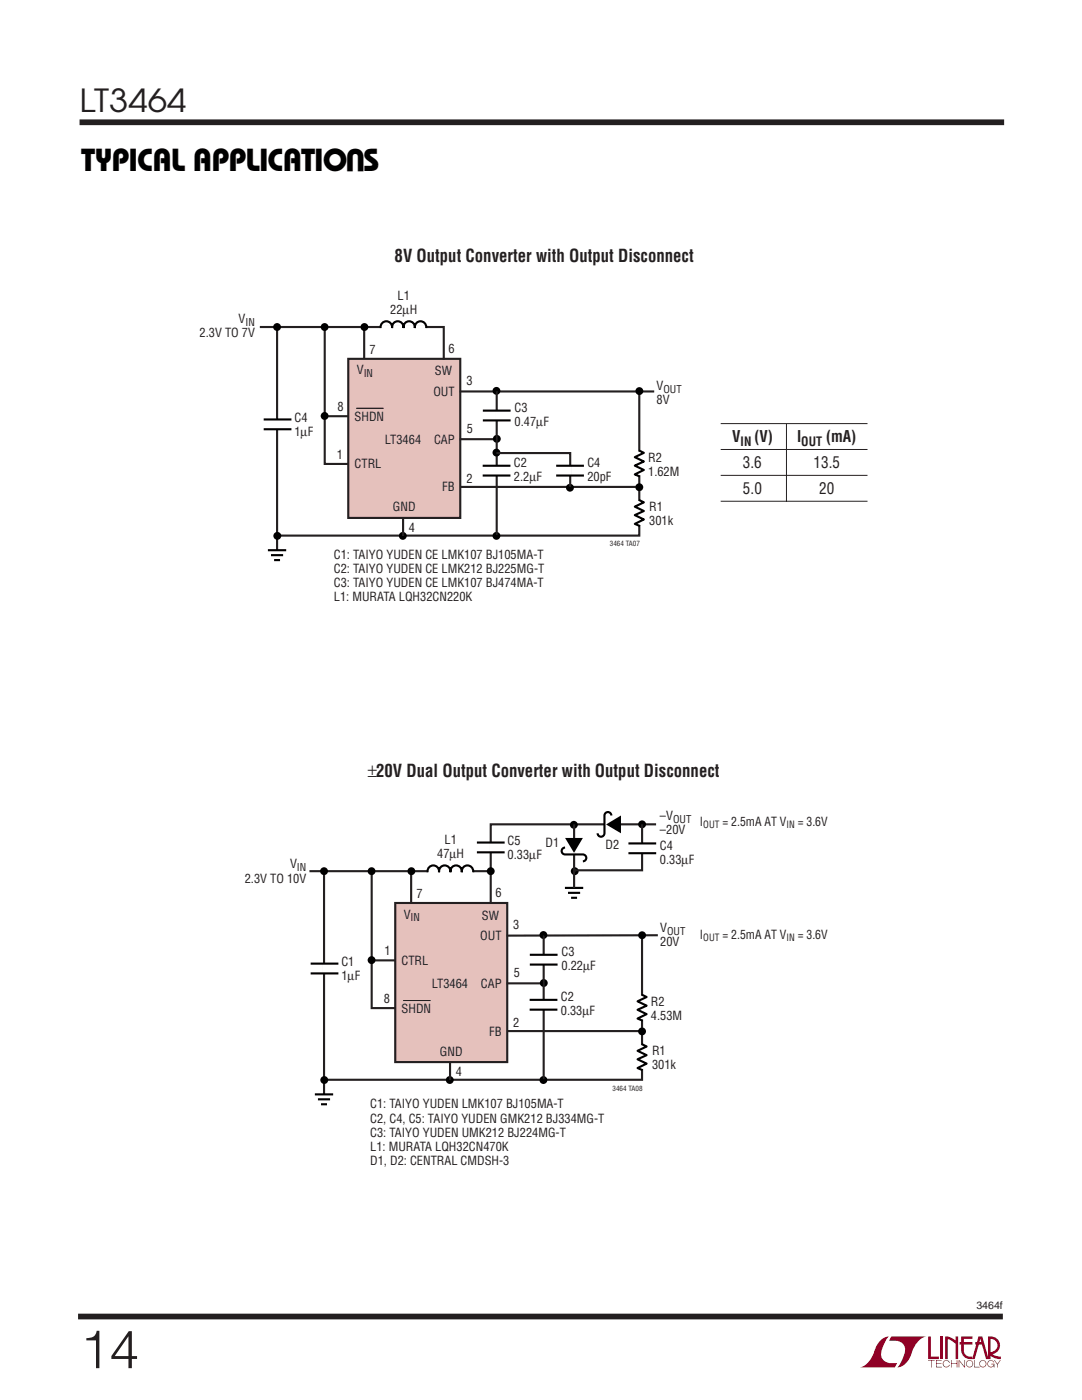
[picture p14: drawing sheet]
<svg xmlns="http://www.w3.org/2000/svg" width="216mm" height="279mm" viewBox="0 0 216 279" stroke-linecap="round" stroke-linejoin="round" font-family="sans-serif">
<defs><g id="words">
<text font-size="10.6" fill="#231f20" x="16" y="273">14</text>
<g font-size="6.4">
<text x="72.9" y="29.8" transform="rotate(-180 72.9 29.8)">U</text>
<text x="16.2" y="34.2">TYPICAL APPLICATIO S</text>
</g>
<text font-size="6.3" fill="#231f20" x="15.9" y="22.4">LT3464</text>
<g font-size="3.5" fill="#231f20">
<text x="78.7" y="52.3">8V Output Converter with Output Disconnect</text>
<text x="73.4" y="155">±20V Dual Output Converter with Output Disconnect</text>
</g>
<g font-size="3.2" fill="#231f20">
<text x="146.1" y="88.3">V</text>
<text x="150.5" y="88.3">(V)</text>
<text x="159" y="88.3">I</text>
<text x="164.8" y="88.3">(mA)</text>
<text x="148.3" y="93.5">3.6</text>
<text x="162.3" y="93.5">13.5</text>
<text x="148.3" y="98.6">5.0</text>
<text x="163.5" y="98.6">20</text>
</g>
<g font-size="2.5" fill="#231f20">
<text x="79.3" y="59.9">L1</text>
<text x="47.6" y="64.5">V</text>
<text x="77.9" y="62.7">22µH</text>
<text x="39.8" y="67.3">2.3V TO 7V</text>
<text x="73.8" y="70.6">7</text>
<text x="89.5" y="70.4">6</text>
<text x="71.2" y="74.7">V</text>
<text x="86.8" y="74.9">SW</text>
<text x="93.1" y="76.9">3</text>
<text x="131" y="77.9">V</text>
<text x="67.3" y="82">8</text>
<text x="70.8" y="84">SHDN</text>
<text x="86.5" y="79">OUT</text>
<text x="102.7" y="82.2">C3</text>
<text x="131" y="80.7">8V</text>
<text x="58.8" y="84.2">C4</text>
<text x="58.8" y="87.1">1µF</text>
<text x="76.8" y="88.5">LT3464</text>
<text x="86.6" y="88.5">CAP</text>
<text x="93.2" y="86.3">5</text>
<text x="102.7" y="85">0.47µF</text>
<text x="147.8" y="88.9">IN</text>
<text x="159.9" y="88.9">OUT</text>
<text x="67.2" y="91.6">1</text>
<text x="70.8" y="93.5">CTRL</text>
<text x="102.5" y="93.1">C2</text>
<text x="102.5" y="96">2.2µF</text>
<text x="117.2" y="93.1">C4</text>
<text x="117.2" y="96">20pF</text>
<text x="129.3" y="92.1">R2</text>
<text x="129.3" y="95">1.62M</text>
<text x="88.3" y="98.1">FB</text>
<text x="93.1" y="96.4">2</text>
<text x="129.6" y="101.9">R1</text>
<text x="78.4" y="102.1">GND</text>
<text x="81.6" y="106.1">4</text>
<text x="129.6" y="104.8">301k</text>
<text x="66.6" y="111.5">C1: TAIYO YUDEN CE LMK107 BJ105MA-T</text>
<text x="66.6" y="114.4">C2: TAIYO YUDEN CE LMK212 BJ225MG-T</text>
<text x="66.6" y="117.2">C3: TAIYO YUDEN CE LMK107 BJ474MA-T</text>
<text x="66.6" y="120">L1: MURATA LQH32CN220K</text>
<text x="131.7" y="163.7">–V</text>
<text x="131.7" y="166.5">–20V</text>
<text x="139.7" y="164.8">I</text>
<text x="144.1" y="164.8">= 2.5mA AT V</text>
<text x="159.2" y="164.8">= 3.6V</text>
<text x="57.9" y="173.3">V</text>
<text x="87.2" y="171.3">47µH</text>
<text x="88.7" y="168.5">L1</text>
<text x="101.3" y="168.7">C5</text>
<text x="101.3" y="171.5">0.33µF</text>
<text x="108.9" y="169">D1</text>
<text x="120.8" y="169.5">D2</text>
<text x="131.7" y="169.6">C4</text>
<text x="131.7" y="172.4">0.33µF</text>
<text x="48.8" y="176.1">2.3V TO 10V</text>
<text x="83.1" y="179.2">7</text>
<text x="98.9" y="178.9">6</text>
<text x="80.6" y="183.3">V</text>
<text x="96.2" y="183.5">SW</text>
<text x="102.4" y="185.5">3</text>
<text x="131.7" y="186">V</text>
<text x="76.7" y="190.6">1</text>
<text x="95.8" y="187.6">OUT</text>
<text x="112" y="190.8">C3</text>
<text x="131.7" y="188.8">20V</text>
<text x="139.7" y="187.3">I</text>
<text x="144.1" y="187.3">= 2.5mA AT V</text>
<text x="159.2" y="187.3">= 3.6V</text>
<text x="68.1" y="192.8">C1</text>
<text x="68.1" y="195.7">1µF</text>
<text x="80.1" y="192.6">CTRL</text>
<text x="86.2" y="197.1">LT3464</text>
<text x="96" y="197.1">CAP</text>
<text x="102.5" y="194.9">5</text>
<text x="112" y="193.6">0.22µF</text>
<text x="76.6" y="200.2">8</text>
<text x="80.1" y="202.1">SHDN</text>
<text x="111.9" y="199.7">C2</text>
<text x="111.9" y="202.6">0.33µF</text>
<text x="129.9" y="200.7">R2</text>
<text x="129.9" y="203.6">4.53M</text>
<text x="97.6" y="206.7">FB</text>
<text x="102.4" y="205">2</text>
<text x="87.8" y="210.7">GND</text>
<text x="91" y="214.7">4</text>
<text x="130.1" y="210.5">R1</text>
<text x="130.1" y="213.4">301k</text>
<text x="73.9" y="221.2">C1: TAIYO YUDEN LMK107 BJ105MA-T</text>
<text x="73.9" y="224">C2, C4, C5: TAIYO YUDEN GMK212 BJ334MG-T</text>
<text x="73.9" y="226.8">C3: TAIYO YUDEN UMK212 BJ224MG-T</text>
<text x="73.9" y="229.7">L1: MURATA LQH32CN470K</text>
<text x="73.9" y="232.5">D1, D2: CENTRAL CMDSH-3</text>
</g>
<g font-size="2.1" fill="#231f20">
<text x="49" y="65.1">IN</text>
<text x="72.6" y="75.2">IN</text>
<text x="132.4" y="78.4">OUT</text>
<text x="134.3" y="164.2">OUT</text>
<text x="59.2" y="173.8">IN</text>
<text x="81.9" y="183.8">IN</text>
<text x="133.1" y="186.5">OUT</text>
<text x="194.8" y="261.3">3464f</text>
</g>
<g font-size="2" fill="#231f20">
<text x="140.3" y="165.3">OUT</text>
<text x="156.9" y="165.3">IN</text>
<text x="140.3" y="187.8">OUT</text>
<text x="156.9" y="187.8">IN</text>
</g>
<g font-size="1.4" fill="#231f20">
<text x="121.7" y="109">3464 TA07</text>
<text x="122.2" y="217.6">3464 TA08</text>
</g>
</g></defs>
<g fill="#900126">
<path d="M185.2 266.7h.5v4h1.6v.5h-2.1z"/>
<path d="M175.5 267.8a2.58 2.58 0 0 1 1.9-1.1l-.1 .1a6.2 6.2 0 0 0-1.4 4 2.58 2.58 0 0 0 3.1 1.2l-.4 .9h-7a4.9 4.9 0 0 0 3.1-3.8z"/>
<path d="M177.9 266.7h6.9a4.9 4.9 0 0 0-3.1 3.8 3.2 3.2 0 0 1-2.7 2.4l.1-.1a6.2 6.2 0 0 0 1.4-4 2.58 2.58 0 0 0-3.1-1.2z"/>
<path d="M187.7 266.7h.5v4.5h-.5z"/>
<path d="M188.6 266.7l1.1 .2 1 .7v-.9h.5v4.5h-.5v-3l-1.6-1v4h-.5z"/>
<path d="M185.2 271.4h1.3v.2h-.6v1.3h-.1v-1.3h-.6z"/>
<path d="M186.8 271.4h1.1v.2h-1v.5h.9v.1h-.9v.6h1v.1h-1.1z"/>
<path d="M189.8 271.4h.1v.7h1v-.7h.1v1.5h-.1v-.7h-1v.7h-.1z"/>
<path d="M191.3 271.4h.1l1 1.3v-1.3h.2v1.5l-1.2-1.3v1.3h-.1z"/>
<path d="M194.4 271.4h.1v1.4h1v.1h-1.1z"/>
<path d="M198.3 271.4h.2l.5 .8 .5-.8h.2l-.6 .9v.6h-.2v-.6z"/>
<path d="M191.8 266.7h2.2v.5h-1.7v.6h1.7v.5h-1.7v1.2a1.32 1.32 0 0 0 1.7 1.2v.5l1.2-4.5h.8l1.1 4.1v-4.1a1.84 1.84 0 0 1 2.4 1.3 1.84 1.84 0 0 1-1.5 2.3l.8 .3 .9 .1v.5l-1.2-.1-1-.6v-.6a1.34 1.34 0 0 0 1.5-1.3 1.34 1.34 0 0 0-1.4-1.4v4h-.8l-.9-2.9h-1.3v-.5h1.2l-.2-.6-1.1 4a2.06 2.06 0 0 1-2.6-1.2l-.1-1.7h-.3v-.5h.3z"/>
<path d="M193 271.7a.72 .72 0 0 1 1.1 .1 .72 .72 0 0 1-.4 1 .72 .72 0 0 1-.9-.6h.1a.59 .59 0 0 0 .8 .5 .59 .59 0 0 0 .2-1 .59 .59 0 0 0-1 .2v.3h-.1z"/>
<path d="M195.6 271.7a.72 .72 0 0 1 1.1 .1 .72 .72 0 0 1-.4 1 .72 .72 0 0 1-.9-.6h.1a.59 .59 0 0 0 .9 .5 .59 .59 0 0 0 .1-1 .59 .59 0 0 0-.9 .2l-.1 .3h-.1z"/>
<path d="M197.2 271.7a.72 .72 0 0 1 1.2 .2h-.1a.59 .59 0 0 0-1-.2 .59 .59 0 0 0 .1 1 .59 .59 0 0 0 .9-.4h-.5v-.1h.6v.7h-.1v-.3a.73 .73 0 0 1-1.1 .1 .73 .73 0 0 1 0-1z"/>
<path d="M188.3 271.7a.71 .71 0 0 1 1.2 .3h-.1a.59 .59 0 0 0-.9-.3 .59 .59 0 0 0 0 .9 .59 .59 0 0 0 .9-.2h.1a.72 .72 0 0 1-1.1 .4 .72 .72 0 0 1-.1-1.1z"/>
</g>
<path d="M15.9 24.4h184.5M15.6 262.7h184.5" fill="none" stroke="#231f20" stroke-width="1.1" stroke-linecap="butt"/>
<path d="M69.5 71.6h22.3v31.8h-22.3z" fill="#e5c1bc" stroke="#231f20" stroke-width=".42"/>
<path d="M51.8 65.3h36.7v6.5M55.3 65.3v44.5M64.8 65.3v27.3h4.7M72.7 65.3v6.3M91.7 78.1h38.8M99.1 78.1v28.7M127.6 78v28.9h-72.3M64.8 83.1h4.7M91.7 87.7h7.4M91.9 97.2h36M99.1 90.4h14.7v6.8M80.4 103.4v3.6" fill="none" stroke="#231f20" stroke-width=".42"/>
<path d="M55.3 109.8v2.2" fill="none" stroke="#fff" stroke-width=".97" stroke-linecap="butt"/>
<g fill="none" stroke="#000" stroke-width=".42">
<path d="M75.9 65.5a1.16 1.16 0 0 1 1.2-1.4 1.16 1.16 0 0 1 1.1 1.4 1.15 1.15 0 0 1 1.2-1.4 1.15 1.15 0 0 1 1.1 1.4 1.15 1.15 0 0 1 1.1-1.4 1.15 1.15 0 0 1 1.2 1.4 1.16 1.16 0 0 1 1.1-1.4 1.16 1.16 0 0 1 1.1 1.4M52.6 83.7h5.6M52.6 85.7h5.6M96.3 92.9h5.6M96.3 94.9h5.6M96.3 81.9h5.6M96.3 83.9h5.6M111 92.9h5.5M111 94.9h5.5M127.5 89.9l1 .5-1.8 .8 1.8 .9-1.8 .8 1.8 .9-1.8 .9 1 .4M127.5 99.8l1 .5-1.8 .8 1.8 .9-1.8 .8 1.8 .9-1.8 .9 1 .4M53.5 109.8h3.6"/>
<path d="M54.1 110.8h2.4M54.7 111.8h1.2"/>
</g>
<g fill="#000">
<circle cx="55.3" cy="65.3" r=".79"/>
<circle cx="64.8" cy="65.3" r=".79"/>
<circle cx="72.7" cy="65.3" r=".79"/>
<circle cx="99.1" cy="78" r=".79"/>
<circle cx="127.6" cy="78" r=".79"/>
<circle cx="64.8" cy="83" r=".79"/>
<circle cx="99.1" cy="90.3" r=".79"/>
<circle cx="99.1" cy="87.6" r=".79"/>
<circle cx="113.7" cy="97.3" r=".79"/>
<circle cx="127.6" cy="97.2" r=".79"/>
<circle cx="55.3" cy="106.9" r=".79"/>
<circle cx="80.4" cy="106.9" r=".79"/>
<circle cx="99.1" cy="106.9" r=".79"/>
</g>
<path d="M76 65.3h9M55.4 83.7v2M99.1 93v1.9M99.1 82v1.9M113.8 93v1.9M127.6 90.1v4.8M127.6 100v4.8" fill="none" stroke="#fff" stroke-width=".71" stroke-linecap="butt"/>
<path d="M71.1 81.5h5.4M143.8 84.5h29.3M143.8 89.7h29.3M143.8 94.9h29.3M156.9 84.6v15.4M143.8 100h29.3" fill="none" stroke="#231f20" stroke-width=".2"/>
<path d="M78.9 180.2h22.3v31.8h-22.3z" fill="#e5c1bc" stroke="#231f20" stroke-width=".42"/>
<g fill="none" stroke="#231f20" stroke-width=".42">
<path d="M61.7 173.9h36.2M64.7 173.9v44.5M74.2 173.9v27.3h4.7M82 173.9v6.3M114.6 164.5v12.7M128.1 164.5v9.2h-13.5M130.9 164.5h-33v15.9M74.2 191.7h4.6M101.1 196.2h7.4M108.5 186.7v28.7M128.1 186.6v28.9h-63.4M131.3 186.6l-30.2 .1"/>
<path d="M89.8 212v3.6M101.3 205.8h27.1"/>
</g>
<path d="M114.6 177.2v2.2M64.7 218.4v2.2" fill="none" stroke="#fff" stroke-width=".97" stroke-linecap="butt"/>
<g fill="none" stroke="#000" stroke-width=".42">
<path d="M85.3 174.1a1.16 1.16 0 0 1 1.2-1.4 1.16 1.16 0 0 1 1.1 1.4 1.15 1.15 0 0 1 1.1-1.4 1.15 1.15 0 0 1 1.2 1.4 1.15 1.15 0 0 1 1.1-1.4 1.15 1.15 0 0 1 1.1 1.4 1.16 1.16 0 0 1 1.2-1.4 1.16 1.16 0 0 1 1.1 1.4M95.2 168.1h5.5M95.2 170.1h5.5M112.7 177.2h3.7M112.8 169.2a.69 .69 0 0 0-.7 .6 .69 .69 0 0 0 .7 .7h3.5a.69 .69 0 0 1 .7 .7 .69 .69 0 0 1-.7 .7M113.3 178.2h2.5M114 179.2h1.1M122 162.8a.69 .69 0 0 0-.7-.7 .69 .69 0 0 0-.7 .6v3.6a.69 .69 0 0 1-.7 .7 .69 .69 0 0 1-.7-.7M125.4 168.3h5.5M125.4 170.3h5.5M62 192.3h5.5M62 194.3h5.5"/>
<path d="M105.7 199.5h5.5M105.7 190.5h5.6M105.7 192.5h5.6M128 198.5l1 .5-1.8 .8 1.8 .9-1.8 .8 1.8 .9-1.8 .9 1 .4M62.8 218.4h3.7M63.4 219.4h2.5M105.7 201.5h5.5M128 208.4l1 .5-1.8 .8 1.8 .9-1.8 .8 1.8 .9-1.8 .9 1 .4M64.1 220.4h1.1"/>
</g>
<g fill="#000">
<path d="M112.8 167.2h3.5l-1.8 3zM120.9 164.5l3-1.7v3.5z"/>
<circle cx="64.7" cy="173.9" r=".79"/>
<circle cx="74.1" cy="173.9" r=".79"/>
<circle cx="82.1" cy="173.9" r=".79"/>
<circle cx="97.9" cy="173.9" r=".79"/>
<circle cx="114.5" cy="164.6" r=".79"/>
<circle cx="114.7" cy="173.9" r=".79"/>
<circle cx="128.1" cy="164.5" r=".79"/>
<circle cx="74.1" cy="191.6" r=".79"/>
<circle cx="108.4" cy="186.6" r=".79"/>
<circle cx="108.5" cy="196.2" r=".79"/>
<circle cx="128.1" cy="186.6" r=".79"/>
<circle cx="64.7" cy="215.5" r=".79"/>
<circle cx="89.7" cy="215.5" r=".79"/>
<circle cx="108.4" cy="215.5" r=".79"/>
<circle cx="128.1" cy="205.8" r=".79"/>
</g>
<path d="M85.4 173.9h9M97.9 168.2v1.9M114.5 168.3v2.2M120.7 164.5h2.2M128.2 168.4v1.9M64.8 192.3v2M108.5 199.6v1.9M108.5 190.6v1.9M128.1 198.7v4.8M128.1 208.6v4.8" fill="none" stroke="#fff" stroke-width=".71" stroke-linecap="butt"/>
<path d="M80.5 199.7h5.4" fill="none" stroke="#231f20" stroke-width=".2"/>
<use href="#words"/>
</svg>
